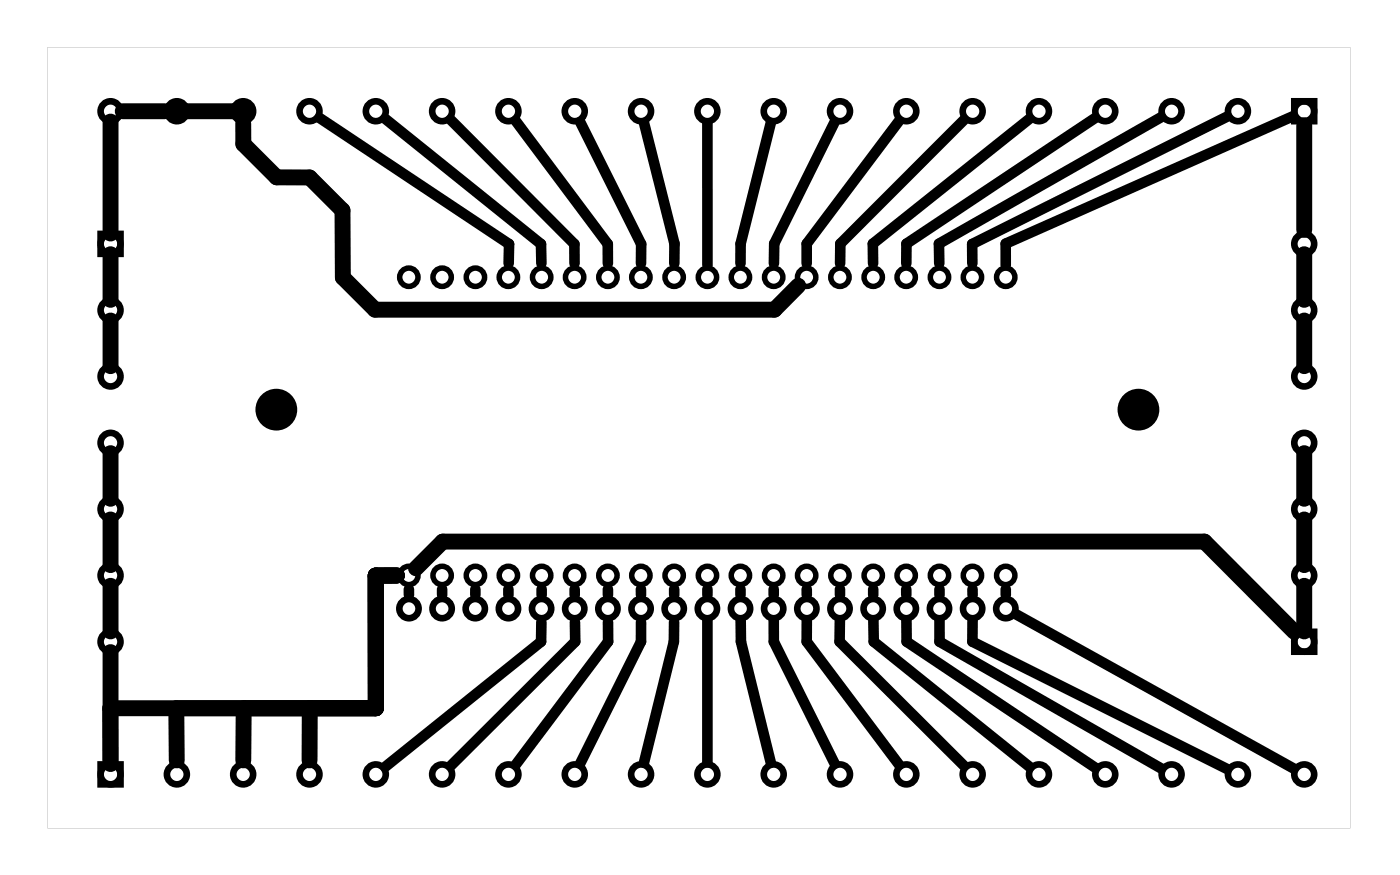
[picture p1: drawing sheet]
<svg xmlns="http://www.w3.org/2000/svg" width="107mm" height="67mm" viewBox="0 0 107 67" stroke-linecap="round" stroke-linejoin="round" font-family="sans-serif">
<path d="M3.6 3.6v59.8h99.8v-59.8zM3.6 3.6h99.8v59.8h-99.8z" fill="#000"/>
<g fill="none" stroke="#000" stroke-width=".51">
<path d="M7.7 17.9h1.5v1.5h-1.5zM99.1 7.8h1.6v1.5h-1.6zM7.7 58.6h1.5v1.5h-1.5zM99.1 48.4h1.6v1.5h-1.6z"/>
<circle cx="8.5" cy="8.5" r=".76"/>
<circle cx="8.5" cy="18.7" r=".76"/>
<circle cx="13.5" cy="8.5" r=".76"/>
<circle cx="18.6" cy="8.5" r=".76"/>
<circle cx="23.7" cy="8.5" r=".76"/>
<circle cx="28.8" cy="8.5" r=".76"/>
<circle cx="33.9" cy="8.5" r=".76"/>
<circle cx="38.9" cy="8.5" r=".76"/>
<circle cx="44" cy="8.5" r=".76"/>
<circle cx="49.1" cy="8.5" r=".76"/>
<circle cx="54.2" cy="8.5" r=".76"/>
<circle cx="59.3" cy="8.5" r=".76"/>
<circle cx="64.3" cy="8.5" r=".76"/>
<circle cx="69.4" cy="8.5" r=".76"/>
<circle cx="74.5" cy="8.5" r=".76"/>
<circle cx="79.6" cy="8.5" r=".76"/>
<circle cx="84.7" cy="8.5" r=".76"/>
<circle cx="89.7" cy="8.5" r=".76"/>
<circle cx="94.8" cy="8.5" r=".76"/>
<circle cx="99.9" cy="8.5" r=".76"/>
<circle cx="99.9" cy="18.7" r=".76"/>
<circle cx="8.5" cy="39" r=".76"/>
<circle cx="8.5" cy="28.8" r=".76"/>
<circle cx="8.5" cy="33.9" r=".76"/>
<circle cx="8.5" cy="23.8" r=".76"/>
<circle cx="99.9" cy="39" r=".76"/>
<circle cx="99.9" cy="33.9" r=".76"/>
<circle cx="99.9" cy="23.8" r=".76"/>
<circle cx="99.9" cy="28.8" r=".76"/>
<circle cx="8.5" cy="49.2" r=".76"/>
<circle cx="8.5" cy="44.1" r=".76"/>
<circle cx="8.5" cy="59.3" r=".76"/>
<circle cx="13.5" cy="59.3" r=".76"/>
<circle cx="18.6" cy="59.3" r=".76"/>
<circle cx="23.7" cy="59.3" r=".76"/>
<circle cx="28.8" cy="59.3" r=".76"/>
<circle cx="31.3" cy="46.6" r=".74"/>
<circle cx="33.9" cy="46.6" r=".74"/>
<circle cx="33.9" cy="59.3" r=".76"/>
<circle cx="36.4" cy="46.6" r=".74"/>
<circle cx="38.9" cy="46.6" r=".74"/>
<circle cx="38.9" cy="59.3" r=".76"/>
<circle cx="41.5" cy="46.6" r=".74"/>
<circle cx="44" cy="46.6" r=".74"/>
<circle cx="44" cy="59.3" r=".76"/>
<circle cx="46.6" cy="46.6" r=".74"/>
<circle cx="49.1" cy="46.6" r=".74"/>
<circle cx="49.1" cy="59.3" r=".76"/>
<circle cx="51.6" cy="46.6" r=".74"/>
<circle cx="54.2" cy="46.6" r=".74"/>
<circle cx="54.2" cy="59.3" r=".76"/>
<circle cx="56.7" cy="46.6" r=".74"/>
<circle cx="59.3" cy="46.6" r=".74"/>
<circle cx="59.3" cy="59.3" r=".76"/>
<circle cx="61.8" cy="46.6" r=".74"/>
<circle cx="64.3" cy="46.6" r=".74"/>
<circle cx="64.3" cy="59.3" r=".76"/>
<circle cx="66.9" cy="46.6" r=".74"/>
<circle cx="69.4" cy="46.6" r=".74"/>
<circle cx="69.4" cy="59.3" r=".76"/>
<circle cx="72" cy="46.6" r=".74"/>
<circle cx="74.5" cy="46.6" r=".74"/>
<circle cx="74.5" cy="59.3" r=".76"/>
<circle cx="77" cy="46.6" r=".74"/>
<circle cx="79.6" cy="59.3" r=".76"/>
<circle cx="84.7" cy="59.3" r=".76"/>
<circle cx="89.7" cy="59.3" r=".76"/>
<circle cx="94.8" cy="59.3" r=".76"/>
<circle cx="99.9" cy="44.1" r=".76"/>
<circle cx="99.9" cy="49.2" r=".76"/>
<circle cx="99.9" cy="59.3" r=".76"/>
</g>
<g fill="none" stroke="#000" stroke-width=".42">
<circle cx="31.3" cy="21.2" r=".7"/>
<circle cx="33.9" cy="21.2" r=".7"/>
<circle cx="36.4" cy="21.2" r=".7"/>
<circle cx="38.9" cy="21.2" r=".7"/>
<circle cx="41.5" cy="21.2" r=".7"/>
<circle cx="44" cy="21.2" r=".7"/>
<circle cx="46.6" cy="21.2" r=".7"/>
<circle cx="49.1" cy="21.2" r=".7"/>
<circle cx="51.6" cy="21.2" r=".7"/>
<circle cx="54.2" cy="21.2" r=".7"/>
<circle cx="56.7" cy="21.2" r=".7"/>
<circle cx="59.3" cy="21.2" r=".7"/>
<circle cx="61.8" cy="21.2" r=".7"/>
<circle cx="64.3" cy="21.2" r=".7"/>
<circle cx="66.9" cy="21.2" r=".7"/>
<circle cx="69.4" cy="21.2" r=".7"/>
<circle cx="72" cy="21.2" r=".7"/>
<circle cx="74.5" cy="21.2" r=".7"/>
<circle cx="77" cy="21.2" r=".7"/>
<circle cx="31.3" cy="44.1" r=".7"/>
<circle cx="33.9" cy="44.1" r=".7"/>
<circle cx="36.4" cy="44.1" r=".7"/>
<circle cx="38.9" cy="44.1" r=".7"/>
<circle cx="41.5" cy="44.1" r=".7"/>
<circle cx="44" cy="44.1" r=".7"/>
<circle cx="46.6" cy="44.1" r=".7"/>
<circle cx="49.1" cy="44.1" r=".7"/>
<circle cx="51.6" cy="44.1" r=".7"/>
<circle cx="54.2" cy="44.1" r=".7"/>
<circle cx="56.7" cy="44.1" r=".7"/>
<circle cx="59.3" cy="44.1" r=".7"/>
<circle cx="61.8" cy="44.1" r=".7"/>
<circle cx="64.3" cy="44.1" r=".7"/>
<circle cx="66.9" cy="44.1" r=".7"/>
<circle cx="69.4" cy="44.1" r=".7"/>
<circle cx="72" cy="44.1" r=".7"/>
<circle cx="74.5" cy="44.1" r=".7"/>
<circle cx="77" cy="44.1" r=".7"/>
</g>
<g fill="#000">
<circle cx="21.2" cy="31.4" r="1.6"/>
<circle cx="87.2" cy="31.4" r="1.6"/>
</g>
<g fill="none" stroke="#000" stroke-width=".81">
<path d="M24.5 9l14.5 9.7v1.5M29.5 9.1l11.9 9.6 .1 1.5M34.5 9.2l9.5 9.5v1.5M39.5 9.3l7.1 9.4v1.5M44.4 9.4l4.7 9.3v1.5M49.3 9.4l2.4 9.3v1.5M54.2 9.5v10.8M59 9.4l-2.3 9.3v1.5M63.9 9.4l-4.6 9.3v1.5M68.9 9.3l-7.1 9.4v1.5M73.9 9.2l-9.5 9.5v1.5M78.9 9.1l-12 9.6v1.5"/>
<path d="M83.9 9l-14.5 9.7v1.5M88.9 9l-17 9.7 .1 1.5M94 8.9l-19.5 9.8v1.5M99.1 8.9l-22.1 9.8v1.6M31.3 45.1v.5M33.9 45.1v.5M36.4 45.1v.5M38.9 45.1v.5M41.5 47.7l-.1 1.5-11.9 9.5M41.5 45.1v.5M44 45.1v.5M44 47.7l.1 1.5-9.6 9.5"/>
<path d="M46.6 45.1v.5M46.6 47.7v1.5l-7.1 9.4M49.1 45.1v.5M49.1 47.7v1.5l-4.7 9.3M51.6 47.7v1.5l-2.3 9.2M51.6 45.1v.5M54.2 47.5v10.9M54.2 45.1v.5M56.7 45.1v.5M56.7 47.5l.1 1.7 2.2 9.2M59.3 45.1v.5M59.3 47.5v1.7l4.6 9.3"/>
<path d="M61.8 45.1v.5M61.8 47.5v1.7l7.1 9.4M64.3 47.5v1.7l9.5 9.5M64.3 45.1v.5M66.9 45.1v.5M66.9 47.5v1.7l12 9.5M69.4 45.1v.5M69.4 47.5l.1 1.7 14.4 9.6M72 45.1v.5M72 47.5v1.7l16.9 9.7M74.5 45.1v.5M74.5 47.5v1.7l19.5 9.7"/>
<path d="M77 45.1v.5M77.8 47.1l21.3 11.8"/>
</g>
<g fill="none" stroke="#000" stroke-width="1.2">
<path d="M8.5 9.3v8.6M8.5 19.5v3.5M9.4 8.5h3.2M13.5 8.5h5.1M18.6 9.5v1.5l2.6 2.6h2.5l2.5 2.5 .1 5.2 2.4 2.4h30.6l1.8-1.8M99.9 9.6v8M99.9 19.5v3.5M8.5 24.6v3.5M8.5 34.7v3.5M8.5 39.8v3.5M99.9 24.6v3.5M99.9 34.7v3.5"/>
<path d="M99.9 39.8v3.5M8.5 44.9v3.5M8.5 50v8.5M13.5 54.3v3.9M18.7 54.3l-.1 3.9M23.7 54.3v3.9M30.4 44.1h-1.6v10.2h-20.4l.1 3.9M31.9 43.5l2-2h58.4l6.9 6.9M99.9 44.9v3.5"/>
</g>
</svg>
